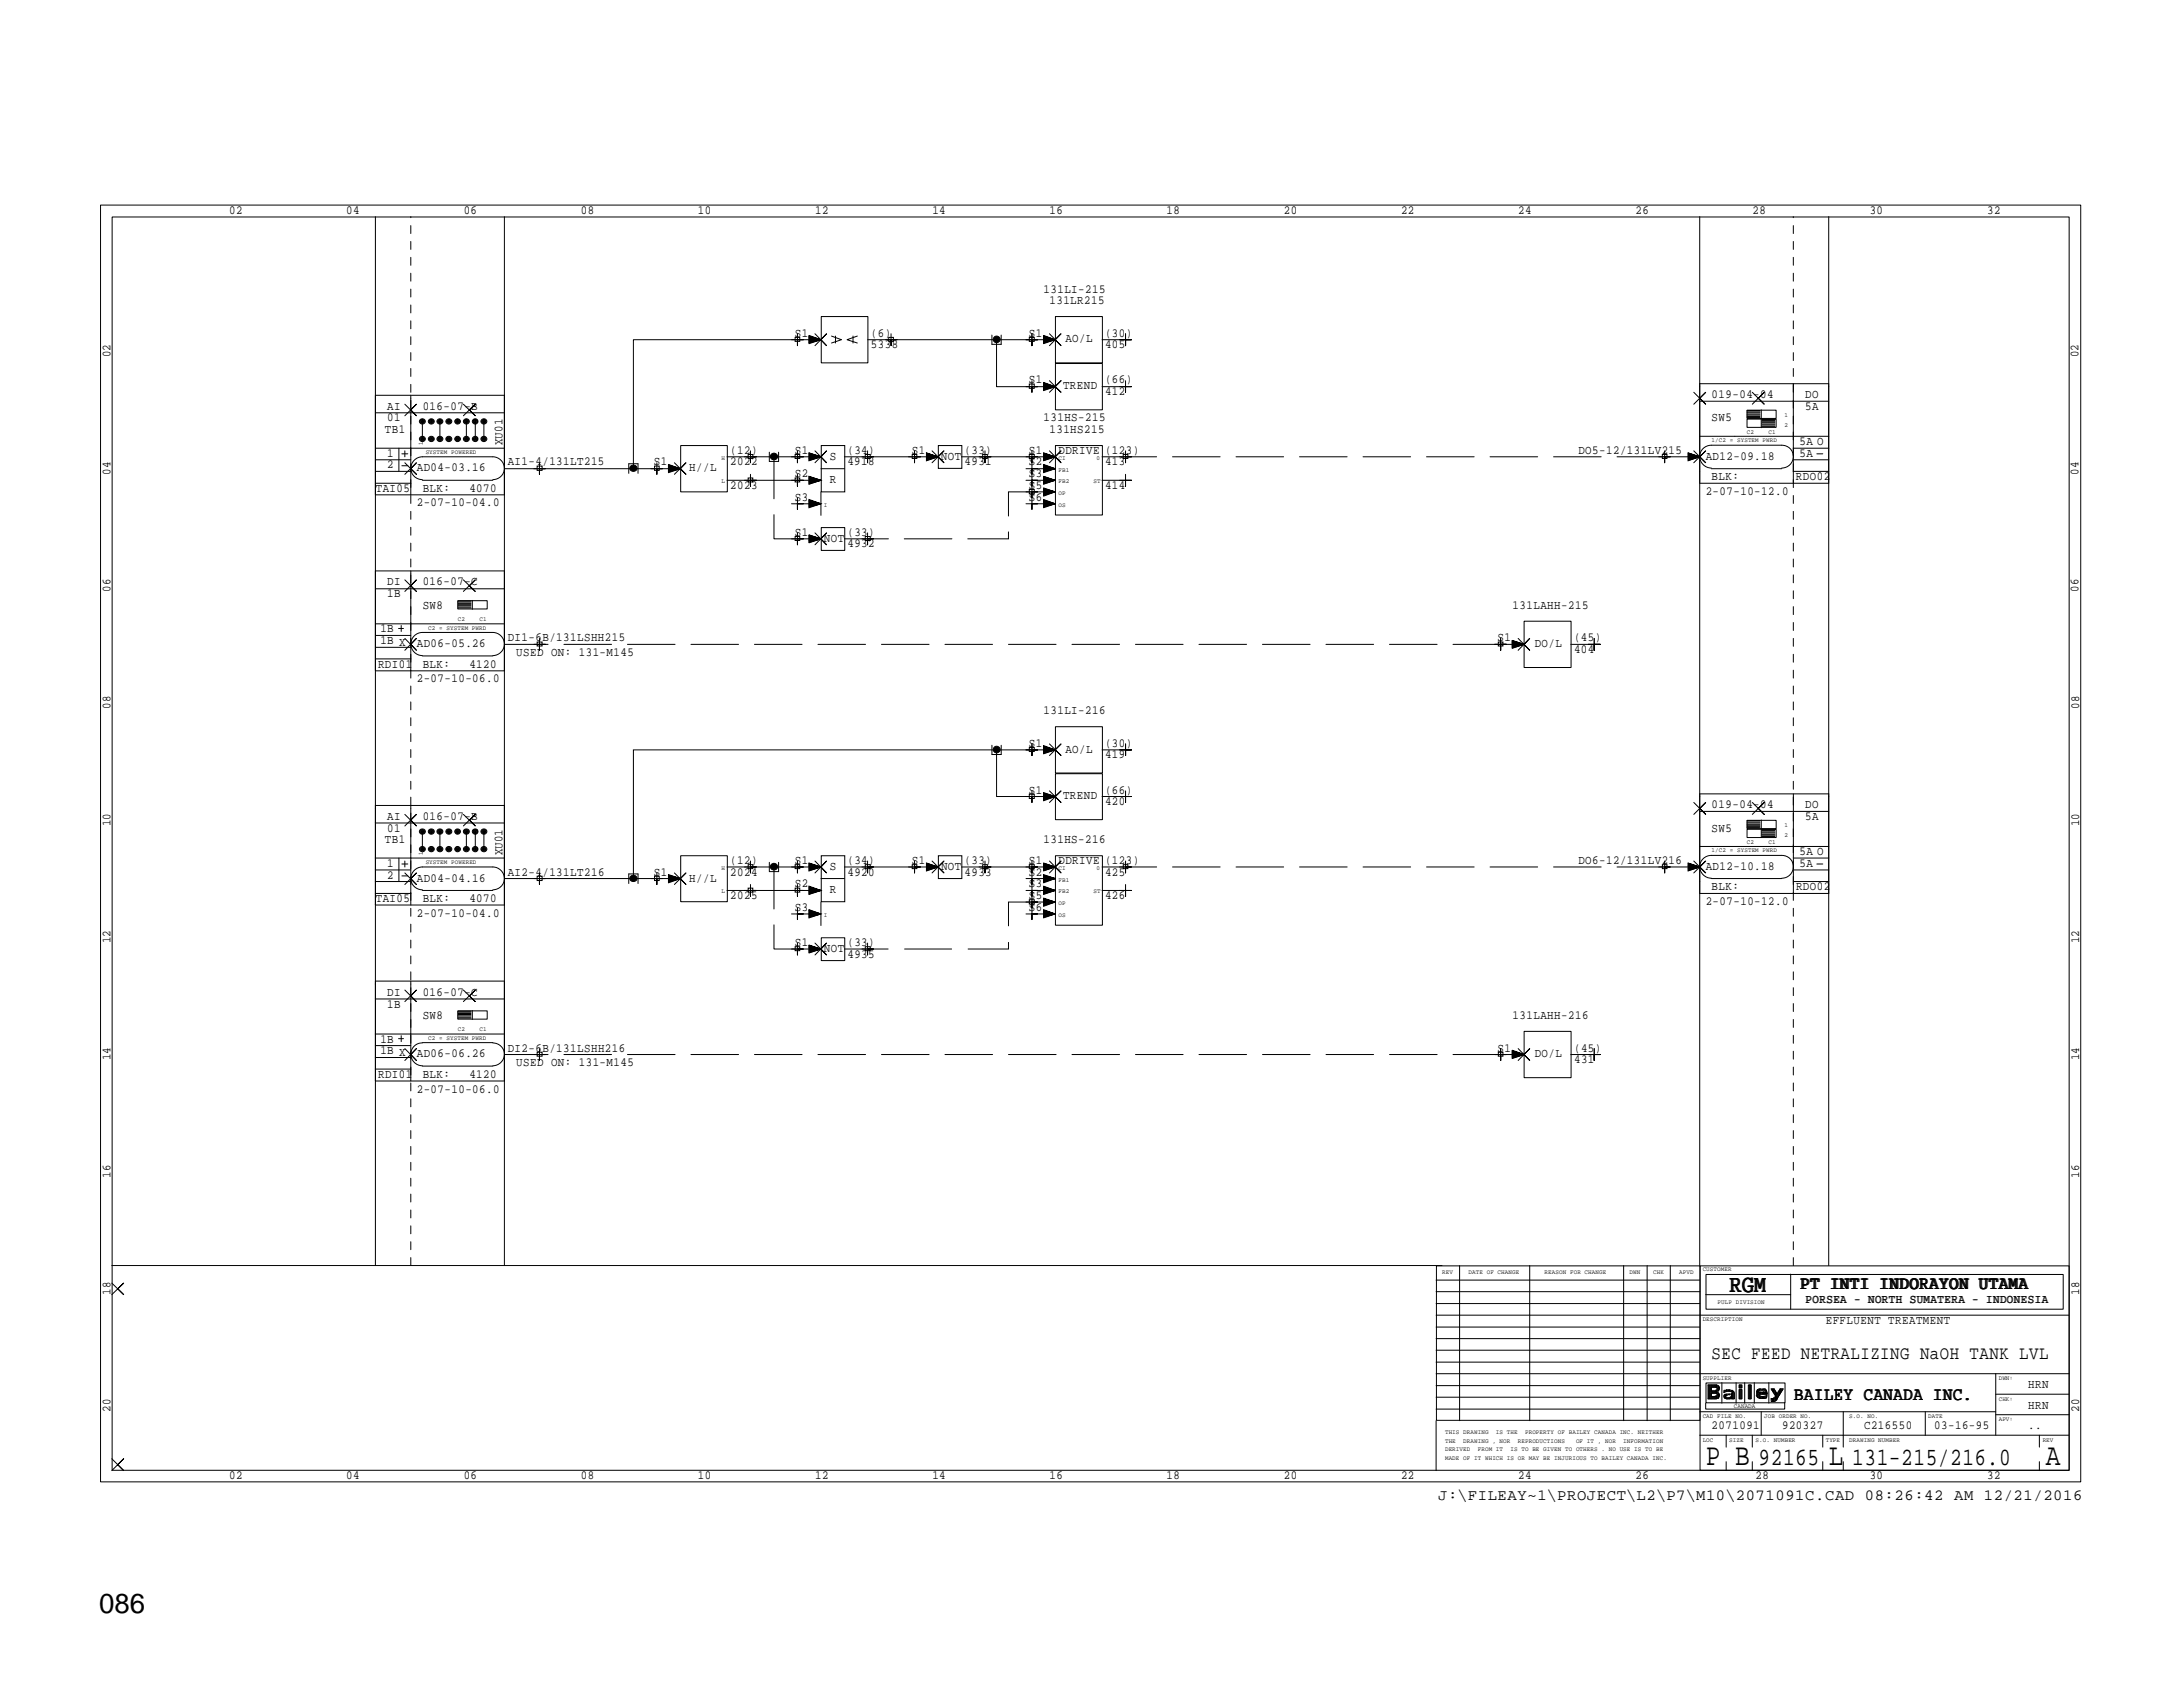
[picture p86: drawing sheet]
<svg xmlns="http://www.w3.org/2000/svg" width="279mm" height="216mm" viewBox="0 0 279 216" stroke-linecap="round" stroke-linejoin="round" font-family="sans-serif">
<defs><g id="words">
<g font-size="4">
<text x="218.3" y="187.4">P B</text>
<text x="234.1" y="187.4">L</text>
<text x="261.8" y="187.4">A</text>
</g>
<text font-size="3.5" x="12.7" y="206.4">086</text>
<g font-size="3.2">
<text x="221.3" y="165.3">RGM</text>
<text x="225.1" y="187.4">92165</text>
<text x="237.1" y="187.5">131-215/216.0</text>
</g>
<g font-size="2.4">
<text x="230.5" y="164.9">PT INTI INDORAYON UTAMA</text>
<text x="219.1" y="173.9">SEC FEED NETRALIZING NaOH TANK LVL</text>
<text x="229.7" y="179.2">BAILEY CANADA INC.</text>
</g>
<text font-size="2" x="184.1" y="192">J:\FILEAY~1\PROJECT\L2\P7\M10\2071091C.CAD 08:26:42 AM 12/21/2016</text>
<g font-size="1.6">
<text x="29.3" y="27.3">02</text>
<text x="44.3" y="27.3">04</text>
<text x="59.3" y="27.3">06</text>
<text x="74.3" y="27.3">08</text>
<text x="89.3" y="27.3">10</text>
<text x="104.3" y="27.3">12</text>
<text x="119.3" y="27.3">14</text>
<text x="134.3" y="27.3">16</text>
<text x="149.3" y="27.3">18</text>
<text x="164.3" y="27.3">20</text>
<text x="179.3" y="27.3">22</text>
<text x="194.3" y="27.3">24</text>
<text x="209.3" y="27.3">26</text>
<text x="224.3" y="27.3">28</text>
<text x="239.3" y="27.3">30</text>
<text x="254.3" y="27.3">32</text>
<text x="133.6" y="37.5">131LI-215</text>
<text x="134.3" y="38.9">131LR215</text>
<text x="14.1" y="45.7" transform="rotate(-90 14.1 45.7)">02</text>
<text x="101.7" y="43.1">S1</text>
<text x="111.5" y="44.6">5338</text>
<text x="111.5" y="43.1">(6)</text>
<text x="131.7" y="43.1">S1</text>
<text x="136.4" y="43.8">AO/L</text>
<text x="141.4" y="44.6">405</text>
<text x="141.4" y="43.1">(30)</text>
<text x="266" y="45.7" transform="rotate(-90 266 45.7)">02</text>
<text x="49.6" y="52.4">AI</text>
<text x="49.6" y="53.9">01</text>
<text x="54.1" y="52.5">016-07-B</text>
<text x="131.7" y="49.1">S1</text>
<text x="133.6" y="53.9">131HS-215</text>
<text x="136.1" y="49.8">TREND</text>
<text x="141.4" y="50.6">412</text>
<text x="141.4" y="49.1">(66)</text>
<text x="219.1" y="51">019-04-04</text>
<text x="219.1" y="53.9">SW5</text>
<text x="231.1" y="52.5">5A</text>
<text x="231.1" y="51">DO</text>
<text x="49.3" y="55.5">TB1</text>
<text x="49.6" y="59.9">2</text>
<text x="49.6" y="58.5">1</text>
<text x="64.3" y="57" transform="rotate(-90 64.3 57)">XU01</text>
<text x="65" y="59.6">AI1-4/131LT215</text>
<text x="83.7" y="59.6">S1</text>
<text x="93.5" y="59.6">2022</text>
<text x="93.5" y="58.1">(12)</text>
<text x="101.7" y="58.1">S1</text>
<text x="106.2" y="58.8">S</text>
<text x="108.5" y="59.6">4918</text>
<text x="108.5" y="58.1">(34)</text>
<text x="116.7" y="58.1">S1</text>
<text x="120.4" y="58.8">NOT</text>
<text x="123.4" y="59.6">4931</text>
<text x="123.4" y="58.1">(33)</text>
<text x="131.7" y="59.6">S2</text>
<text x="131.7" y="58.1">S1</text>
<text x="134.3" y="55.5">131HS215</text>
<text x="135.5" y="58.1">DDRIVE (123)</text>
<text x="141.4" y="59.6">413</text>
<text x="202" y="58.1">DO5-12/131LV215</text>
<text x="218.3" y="58.8">AD12-09.18</text>
<text x="230.3" y="56.9">5A O</text>
<text x="230.3" y="58.5">5A</text>
<text x="14.1" y="60.7" transform="rotate(-90 14.1 60.7)">04</text>
<text x="48.1" y="62.9">TAI05</text>
<text x="53.3" y="60.3">AD04-03.16</text>
<text x="53.3" y="64.8">2-07-10-04.0</text>
<text x="54.1" y="62.9">BLK:</text>
<text x="60.1" y="62.9">4070</text>
<text x="88.2" y="60.3">H//L</text>
<text x="93.5" y="62.6">2023</text>
<text x="101.7" y="64.1">S3</text>
<text x="101.7" y="61.1">S2</text>
<text x="106.2" y="61.8">R</text>
<text x="131.7" y="64.1">S6</text>
<text x="131.7" y="62.6">S5</text>
<text x="131.7" y="61.1">S3</text>
<text x="141.4" y="62.6">414</text>
<text x="218.3" y="63.3">2-07-10-12.0</text>
<text x="219.1" y="61.5">BLK:</text>
<text x="229.9" y="61.5">RDO02</text>
<text x="266" y="60.7" transform="rotate(-90 266 60.7)">04</text>
<text x="101.7" y="68.6">S1</text>
<text x="105.5" y="69.3">NOT</text>
<text x="108.5" y="70.1">4932</text>
<text x="108.5" y="68.6">(33)</text>
<text x="14.1" y="75.7" transform="rotate(-90 14.1 75.7)">06</text>
<text x="49.6" y="76.5">1B</text>
<text x="49.6" y="74.9">DI</text>
<text x="54.1" y="74.9">016-07-C</text>
<text x="54.1" y="77.9">SW8</text>
<text x="193.6" y="77.9">131LAHH-215</text>
<text x="266" y="75.7" transform="rotate(-90 266 75.7)">06</text>
<text x="48.7" y="82.5">1B X</text>
<text x="48.7" y="80.9">1B</text>
<text x="53.3" y="82.8">AD06-05.26</text>
<text x="65" y="82.1">DI1-6B/131LSHH215</text>
<text x="66.1" y="83.9">USED ON: 131-M145</text>
<text x="191.7" y="82.1">S1</text>
<text x="196.4" y="82.8">DO/L</text>
<text x="201.5" y="83.6">404</text>
<text x="201.5" y="82.1">(45)</text>
<text x="48.4" y="85.4">RDI01</text>
<text x="53.3" y="87.3">2-07-10-06.0</text>
<text x="54.1" y="85.4">BLK:</text>
<text x="60.1" y="85.4">4120</text>
<text x="14.1" y="90.7" transform="rotate(-90 14.1 90.7)">08</text>
<text x="131.7" y="95.6">S1</text>
<text x="133.6" y="91.4">131LI-216</text>
<text x="141.4" y="95.6">(30)</text>
<text x="266.1" y="90.7" transform="rotate(-90 266.1 90.7)">08</text>
<text x="131.7" y="101.6">S1</text>
<text x="136.4" y="96.3">AO/L</text>
<text x="141.4" y="101.6">(66)</text>
<text x="141.4" y="97.1">419</text>
<text x="14.1" y="105.7" transform="rotate(-90 14.1 105.7)">10</text>
<text x="49.3" y="107.9">TB1</text>
<text x="49.6" y="104.9">AI</text>
<text x="49.6" y="106.4">01</text>
<text x="54.1" y="104.9">016-07-B</text>
<text x="133.6" y="107.9">131HS-216</text>
<text x="136.1" y="102.3">TREND</text>
<text x="141.4" y="103.1">420</text>
<text x="219.1" y="103.5">019-04-04</text>
<text x="219.1" y="106.4">SW5</text>
<text x="231.1" y="104.9">5A</text>
<text x="231.1" y="103.5">DO</text>
<text x="266.1" y="105.7" transform="rotate(-90 266.1 105.7)">10</text>
<text x="49.6" y="112.4">2</text>
<text x="49.6" y="111">1</text>
<text x="53.3" y="112.8">AD04-04.16</text>
<text x="64.3" y="109.5" transform="rotate(-90 64.3 109.5)">XU01</text>
<text x="65" y="112.1">AI2-4/131LT216</text>
<text x="83.7" y="112.1">S1</text>
<text x="88.2" y="112.8">H//L</text>
<text x="93.5" y="112.1">2024</text>
<text x="93.5" y="110.6">(12)</text>
<text x="101.7" y="113.6">S2</text>
<text x="101.7" y="110.6">S1</text>
<text x="106.2" y="111.3">S</text>
<text x="108.5" y="112.1">4920</text>
<text x="108.5" y="110.6">(34)</text>
<text x="116.7" y="110.6">S1</text>
<text x="120.4" y="111.3">NOT</text>
<text x="123.4" y="112.1">4933</text>
<text x="123.4" y="110.6">(33)</text>
<text x="131.7" y="113.6">S3</text>
<text x="131.7" y="112.1">S2</text>
<text x="131.7" y="110.6">S1</text>
<text x="135.5" y="110.6">DDRIVE (123)</text>
<text x="141.4" y="112.1">425</text>
<text x="202" y="110.6">DO6-12/131LV216</text>
<text x="218.3" y="111.3">AD12-10.18</text>
<text x="219.1" y="114">BLK:</text>
<text x="229.9" y="114">RDO02</text>
<text x="230.3" y="109.4">5A O</text>
<text x="230.3" y="111">5A</text>
<text x="48.1" y="115.4">TAI05</text>
<text x="53.3" y="117.3">2-07-10-04.0</text>
<text x="54.1" y="115.4">BLK:</text>
<text x="60.1" y="115.4">4070</text>
<text x="93.5" y="115.1">2025</text>
<text x="101.7" y="116.6">S3</text>
<text x="106.2" y="114.3">R</text>
<text x="131.7" y="116.6">S6</text>
<text x="131.7" y="115.1">S5</text>
<text x="141.4" y="115.1">426</text>
<text x="218.3" y="115.8">2-07-10-12.0</text>
<text x="14.1" y="120.7" transform="rotate(-90 14.1 120.7)">12</text>
<text x="101.7" y="121.1">S1</text>
<text x="105.5" y="121.8">NOT</text>
<text x="108.5" y="122.6">4935</text>
<text x="108.5" y="121.1">(33)</text>
<text x="266.1" y="120.7" transform="rotate(-90 266.1 120.7)">12</text>
<text x="49.6" y="128.9">1B</text>
<text x="49.6" y="127.4">DI</text>
<text x="54.1" y="127.4">016-07-C</text>
<text x="54.1" y="130.4">SW8</text>
<text x="193.6" y="130.4">131LAHH-216</text>
<text x="14.1" y="135.7" transform="rotate(-90 14.1 135.7)">14</text>
<text x="48.4" y="137.9">RDI01</text>
<text x="48.7" y="134.9">1B X</text>
<text x="48.7" y="133.4">1B</text>
<text x="53.3" y="135.3">AD06-06.26</text>
<text x="54.1" y="137.9">BLK:</text>
<text x="60.1" y="137.9">4120</text>
<text x="65" y="134.6">DI2-6B/131LSHH216</text>
<text x="66.1" y="136.4">USED ON: 131-M145</text>
<text x="191.7" y="134.6">S1</text>
<text x="196.4" y="135.3">DO/L</text>
<text x="201.5" y="136.1">431</text>
<text x="201.5" y="134.6">(45)</text>
<text x="266.1" y="135.7" transform="rotate(-90 266.1 135.7)">14</text>
<text x="53.3" y="139.8">2-07-10-06.0</text>
<text x="14.1" y="150.7" transform="rotate(-90 14.1 150.7)">16</text>
<text x="266.1" y="150.7" transform="rotate(-90 266.1 150.7)">16</text>
<text x="14.1" y="165.7" transform="rotate(-90 14.1 165.7)">18</text>
<text x="231.1" y="166.8">PORSEA - NORTH SUMATERA - INDONESIA</text>
<text x="266.1" y="165.7" transform="rotate(-90 266.1 165.7)">18</text>
<text x="233.7" y="169.4">EFFLUENT TREATMENT</text>
<text x="259.6" y="177.7">HRN</text>
<text x="14.1" y="180.7" transform="rotate(-90 14.1 180.7)">20</text>
<text x="219.1" y="182.9">2071091</text>
<text x="228.1" y="182.9">920327</text>
<text x="238.6" y="182.9">C216550</text>
<text x="247.6" y="182.9">03-16-95</text>
<text x="259.6" y="180.3">HRN</text>
<text x="259.6" y="182.9">..</text>
<text x="266.1" y="180.7" transform="rotate(-90 266.1 180.7)">20</text>
<text x="29.3" y="189.3">02</text>
<text x="44.3" y="189.3">04</text>
<text x="59.3" y="189.3">06</text>
<text x="74.3" y="189.3">08</text>
<text x="89.3" y="189.3">10</text>
<text x="104.3" y="189.3">12</text>
<text x="119.3" y="189.3">14</text>
<text x="134.3" y="189.3">16</text>
<text x="149.3" y="189.3">18</text>
<text x="164.3" y="189.3">20</text>
<text x="179.3" y="189.3">22</text>
<text x="194.3" y="189.3">24</text>
<text x="209.3" y="189.3">26</text>
<text x="224.7" y="189.3">28</text>
<text x="239.3" y="189.3">30</text>
<text x="254.3" y="189.3">32</text>
</g>
<g font-size=".8">
<text x="228.4" y="53.4">1</text>
<text x="54.1" y="57" transform="rotate(-90 54.1 57)">1</text>
<text x="54.5" y="58.1">SYSTEM POWERED</text>
<text x="92.3" y="58.8">H</text>
<text x="135.5" y="58.8">CI</text>
<text x="140.3" y="58.8">0</text>
<text x="219.1" y="56.6">1/C2 = SYSTEM PWRD</text>
<text x="223.6" y="55.5">C2</text>
<text x="226.4" y="55.5">C1</text>
<text x="228.4" y="54.6">2</text>
<text x="92.3" y="61.8">L</text>
<text x="105.5" y="64.9">I</text>
<text x="135.5" y="61.8">FB2</text>
<text x="135.5" y="60.4">FB1</text>
<text x="135.5" y="64.9">OS</text>
<text x="135.5" y="63.4">OP</text>
<text x="140" y="61.8">ST</text>
<text x="54.8" y="80.6">C2 = SYSTEM PWRD</text>
<text x="58.6" y="79.5">C2</text>
<text x="61.4" y="79.5">C1</text>
<text x="223.6" y="108">C2</text>
<text x="226.4" y="108">C1</text>
<text x="228.4" y="107.1">2</text>
<text x="228.4" y="105.9">1</text>
<text x="54.1" y="109.5" transform="rotate(-90 54.1 109.5)">1</text>
<text x="54.5" y="110.6">SYSTEM POWERED</text>
<text x="92.3" y="111.3">H</text>
<text x="135.5" y="111.3">CI</text>
<text x="135.5" y="112.9">FB1</text>
<text x="140.3" y="111.3">0</text>
<text x="219.1" y="109.1">1/C2 = SYSTEM PWRD</text>
<text x="92.3" y="114.3">L</text>
<text x="105.5" y="117.3">I</text>
<text x="135.5" y="114.3">FB2</text>
<text x="135.5" y="117.3">OS</text>
<text x="135.5" y="115.9">OP</text>
<text x="140" y="114.3">ST</text>
<text x="58.6" y="132">C2</text>
<text x="61.4" y="132">C1</text>
<text x="54.8" y="133.1">C2 = SYSTEM PWRD</text>
<text x="184.6" y="163.1">REV</text>
<text x="188" y="163.1">DATE OF CHANGE</text>
<text x="197.7" y="163.1">REASON FOR CHANGE</text>
<text x="208.6" y="163.1">DWN</text>
<text x="211.6" y="163.1">CHK</text>
<text x="214.9" y="163.1">APVD</text>
<text x="217.9" y="162.7">CUSTOMER</text>
<text x="219.8" y="166.8">PULP DIVISION</text>
<text x="217.9" y="169.1">DESCRIPTION</text>
<text x="217.9" y="176.6">SUPPLIER</text>
<text x="255.8" y="179.2">CHK:</text>
<text x="255.8" y="176.6">DWN:</text>
<text x="184.9" y="185.8">DERIVED</text>
<text x="184.9" y="184.6">THE</text>
<text x="184.9" y="183.5">THIS DRAWING</text>
<text x="187.3" y="184.6">DRAWING , NOR</text>
<text x="189.1" y="185.8">FROM IT</text>
<text x="191.5" y="183.5">IS THE</text>
<text x="193.3" y="185.8">IS TO BE GIVEN TO OTHERS . NO USE IS TO BE</text>
<text x="194.3" y="184.6">REPRODUCTIONS</text>
<text x="195.2" y="183.5">PROPERTY OF BAILEY CANADA INC. NEITHER</text>
<text x="201.7" y="184.6">OF IT , NOR</text>
<text x="207.8" y="184.6">INFORMATION</text>
<text x="217.9" y="184.5">LOC</text>
<text x="217.9" y="181.5">CAD FILE NO.</text>
<text x="221.3" y="184.5">SIZE</text>
<text x="221.9" y="180.2">CANADA</text>
<text x="224.7" y="184.5">S.O. NUMBER</text>
<text x="225.8" y="181.5">JOB ORDER NO.</text>
<text x="233.7" y="184.5">TYPE</text>
<text x="236.7" y="184.5">DRAWING NUMBER</text>
<text x="236.7" y="181.5">S.O. NO.</text>
<text x="246.8" y="181.5">DATE</text>
<text x="255.8" y="181.9">APV:</text>
<text x="261.4" y="184.5">REV</text>
<text x="184.9" y="186.9">MADE OF IT WHICH IS OR MAY BE INJURIOUS TO BAILEY CANADA INC.</text>
</g>
</g></defs>
<g fill="none" stroke="#000" stroke-width=".13">
<path d="M12.9 26.2h253.4v163.4h-253.4zM14.4 27.8h250.4v160.4h-250.4zM48 27.7v134.3M64.6 27.7v134.3M217.5 27.7v134.3M234.1 27.7v134.3M48 52.8h16.6M48 57.4h16.6M48 58.8h4.6M48 50.6h16.6M51.1 57.4v2.9M51.4 58.1h.8"/>
<path d="M51.4 59.6h.8M51.8 59.2l1.5 1.5-.7-.7 .7-.8-1.5 1.5M51.8 51.7l1.5 1.5-.7-.8 .7-.7-1.5 1.5M51.8 57.7v.8M52.6 50.6v12.7M53.9 56.1h.3v.2h-.3zM53.9 53.8h.3v.2h-.3zM54 56.1l.1-.1 .1 .2-.1 .1h-.1zM54 53.8h.2v.1l-.1 .2-.1-.1zM54 56.2h.1zM54 53.9h.1zM54.1 54v2.2"/>
<path d="M55 56.1l.2-.1 .2 .2-.2 .1-.3-.1zM55 53.8h.4v.2h-.4l-.1-.1zM55.1 56.1h.2v.2h-.2zM55.1 53.8h.2v.2h-.2zM55.1 56.2h.2zM55.1 53.9h.2zM56.1 56.1l.2-.1 .3 .2-.3 .1h-.2zM56.1 53.8h.4l.1 .1-.3 .2-.2-.1zM56.2 56.1l.1-.1 .2 .2-.2 .1h-.1zM56.2 53.8h.2l.1 .1-.2 .2-.1-.1zM56.3 56.2h.1zM56.3 53.9h.1l-.1 .1z"/>
<path d="M56.3 54v2.2M57.3 56.1h.3v.2h-.3zM57.3 53.8h.3v.2h-.3zM57.3 56.1h.2v.2h-.2zM57.3 53.8h.2v.2h-.2zM57.4 56.2h.1zM57.4 53.9h.1zM58.4 56.1l.1-.1 .3 .2-.3 .1-.2-.1zM58.4 53.8h.3l.1 .1-.3 .2-.1-.1-.1-.1zM58.5 56.1v-.1l.2 .2-.2 .1zM58.5 53.8h.2v.1l-.2 .2v-.1zM58.5 56.2h.1z"/>
<path d="M58.5 53.9h.1l-.1 .1zM59.3 51.7l1.5 1.5-.7-.8 .7-.7-1.5 1.5M59.5 56.1h.3v.2h-.3zM59.5 53.8h.3v.2h-.3zM59.6 56.1l.1-.1 .2 .2-.1 .1h-.2zM59.6 53.8h.2l.1 .1-.2 .2-.2-.2zM59.6 56.2h.2zM59.6 53.9h.2zM59.7 54v2.2M60.7 56.1l.1-.1 .2 .2-.2 .1-.2-.1zM60.7 53.8h.3v.2h-.3l-.1-.1zM60.7 56.1h.2v.2h-.2z"/>
<path d="M60.7 53.8h.2v.2h-.2zM60.7 56.2h.2zM60.8 53.9l.1 .1zM60.8 54v2.2M61.8 56.1h.3v.2h-.3zM61.8 53.8h.3v.2h-.3zM61.8 56.1l.1-.1 .2 .2-.2 .1h-.1zM61.8 53.8h.2l.1 .1-.2 .2-.1-.1zM61.8 56.2h.2zM61.9 53.9h.1zM61.9 54v2.2M68.7 59.6h.7v.6h-.7z"/>
<path d="M69 59.2v1.5v-.7h.8h-1.5M83.8 59.6h.6v.6h-.6zM84.1 59.2v1.5v-.7h.7h-1.5M85.6 59.9l1.5 .1h-22.5M85.6 59.7l1.5 .3-1.5-.2M85.6 59.6l1.5 .4-1.5-.4M85.6 59.5l1.5 .5-1.5 .5v-1.1l1.5 .6M86.3 59.2l1.5 1.5-.7-.7 .7-.8-1.5 1.5M87.1 57h6v5.9h-6zM93 58.5h3.1M95.8 58.2h.5v.5h-.5zM96.1 57.7v1.5v-.7h.7h-1.5"/>
<path d="M98.5 57.9v1.2h1.2v-1.2M101.8 58.2h.6v.5h-.6zM101.8 43.2h.6v.5h-.6zM102.1 57.7v1.5v-.7h.7h-1.5M102.1 42.7v1.5v-.7h.7h-1.5M103.5 58.8l1.6-.3-1.6 .4M103.5 58.7l1.6-.2-1.6 .3M103.5 58.5h1.6l-1.6 .1M103.5 58.4l1.6 .1h-3M103.5 58.2l1.6 .3-1.6-.2M103.5 58.1l1.6 .4-1.6-.3M103.5 58l1.6 .5-1.6 .5v-1l1.6 .5"/>
<path d="M103.5 43.4l1.6 .1h-24v16.5M103.5 43.9l1.6-.4-1.6 .4M103.5 43.7l1.6-.2-1.6 .3M103.5 43.6l1.6-.1-1.6 .1M103.5 43.2l1.6 .3-1.6-.2M103.5 43.1l1.6 .4-1.6-.3M103.5 43l1.6 .5-1.6 .5v-1.1l1.6 .6M104.3 57.7l1.5 1.5-.7-.7 .7-.8-1.5 1.5M104.3 42.7l1.5 1.5-.7-.7 .7-.8-1.5 1.5M105.1 60h3M105.1 57h3v5.9h-3zM105.1 40.5h6v5.9h-6z"/>
<path d="M106.4 43l1.3 .5-1.3 .4M106.9 43v.9M108.1 58.5h2.9M109.2 43v.9M109.7 43l-1.3 .5 1.3 .4M110.7 58.2h.7v.5h-.7zM111 57.7v1.5v-.7h.8h-1.5M113.7 43.2h.6v.5h-.6zM114 42.7v1.5v-.7h.8h-1.5M116.8 58.2h.5v.5h-.5zM117 57.7v1.5v-.7h.8h-1.5M118.6 58.8l1.5-.3-1.5 .4"/>
<path d="M118.6 58.7l1.5-.2-1.5 .3M118.6 58.5h1.5l-1.5 .1M118.6 58.4l1.5 .1h-3.1M118.6 58.2l1.5 .3-1.5-.2M118.6 58.1l1.5 .4-1.5-.3M118.6 58l1.5 .5-1.5 .5v-1l1.5 .5M119.3 57.7l1.5 1.5-.7-.7 .7-.8-1.5 1.5M120.1 57h3v2.9h-3zM123.1 58.5h3M125.8 58.2h.6v.5h-.6zM126.1 57.7v1.5v-.7h.7h-1.5M127 42.9v1.2h1.1v-1.2"/>
<path d="M127.5 43.5v6h7.5l-1.4-.1M131.7 49.1h.7v.6h-.7zM131.7 43.2h.7v.5h-.7zM131.7 58.2h.7v.5h-.7zM132.1 48.7v1.5v-.7h.7h-1.5M132.1 42.7v1.5v-.7h.7h-1.5M132.1 57.7v1.5v-.7h.7h-1.5M132.1 59.2v1.5v-.7h.7h-1.5M133.6 49.8l1.4-.3-1.4 .4M133.6 49.7l1.4-.2-1.4 .3M133.6 49.5h1.4l-1.4 .1M133.6 49.2l1.4 .3-1.4-.2"/>
<path d="M133.6 49.1l1.4 .4-1.4-.4M133.6 49l1.4 .5-1.4 .5v-1.1l1.4 .6M133.6 43.9l1.4-.4-1.4 .4M133.6 43.7l1.4-.2-1.4 .3M133.6 43.6l1.4-.1-1.4 .1M133.6 43.4l1.4 .1h-24M133.6 43.2l1.4 .3-1.4-.2M133.6 43.1l1.4 .4-1.4-.3M133.6 43l1.4 .5-1.4 .5v-1.1l1.4 .6M133.6 59.9l1.4 .1h-2.9M133.6 59.7l1.4 .3-1.4-.2M133.6 59.6l1.4 .4-1.4-.4"/>
<path d="M133.6 59.5l1.4 .5-1.4 .5v-1.1l1.4 .6M133.6 58.8l1.4-.3-1.4 .4M133.6 58.7l1.4-.2-1.4 .3M133.6 58.5h1.4l-1.4 .1M133.6 58.4l1.4 .1h-2.9M133.6 58.2l1.4 .3-1.4-.2M133.6 58.1l1.4 .4-1.4-.3M133.6 58l1.4 .5-1.4 .5v-1l1.4 .5M134.3 48.7l1.5 1.5-.8-.7 .8-.8-1.5 1.5M134.3 42.7l1.5 1.5-.8-.7 .8-.8-1.5 1.5M134.3 57.7l1.5 1.5-.8-.7 .8-.8-1.5 1.5M135.1 46.5h6v5.9h-6z"/>
<path d="M135.1 40.5h6v5.9h-6zM135.1 57h6v8.9h-6zM141.1 49.5h3M141.1 43.5h3M141.1 58.5h3M143.8 58.2h.6v.5h-.6zM144.1 48.7v1.5v-.7h.7h-1.5M144.1 42.7v1.5v-.7h.7h-1.5M144.1 57.7v1.5v-.7h.7h-1.5M212.8 58.2h.6v.5h-.6zM213.1 57.7v1.5v-.7h.7h-1.5M216.1 58.8l1.4-.3-1.4 .4"/>
<path d="M216.1 58.7l1.4-.2-1.4 .3M216.1 58.5h1.4l-1.4 .1M216.1 58.4l1.4 .1h-1.4M216.1 58.2l1.4 .3-1.4-.2M216.1 58.1l1.4 .4-1.4-.3M216.1 58l1.4 .5-1.4 .5v-1l1.4 .5h-4.4M216.8 57.7l1.5 1.5-.8-.7 .8-.8-1.5 1.5M216.8 50.2l1.5 1.5-.8-.7 .8-.8-1.5 1.5M217.5 55.8h16.6M217.5 51.3h16.6M217.5 49.1h16.6M219 59.9a1.46 1.46 0 0 1-1.5-1.5 1.46 1.46 0 0 1 1.5-1.4h9a1.46 1.46 0 0 1 1.5 1.4 1.46 1.46 0 0 1-1.5 1.5"/>
<path d="M219 60h9M223.6 52.5h3.7v1.1h-3.7zM223.6 53.6h3.7v1.1h-3.7zM223.6 52.5h1.7M223.6 52.7h1.7M223.6 52.8h1.7M223.6 53h1.7M223.6 53.1h1.7M223.6 53.3h1.7M223.6 53.4h1.7M224.3 50.2l1.5 1.5-.8-.7 .8-.8-1.5 1.5M225.4 52.5v2.2"/>
<path d="M225.5 53.7h1.7M225.5 53.8h1.7M225.5 54h1.7M225.5 54.1h1.7M225.5 54.3h1.7M225.5 54.4h1.7M225.5 54.6h1.7M229.5 49.1v12.7M229.5 57.4h4.6M229.5 58.8h4.6M232.5 58.1h.8M48 61.8h4.6"/>
<path d="M48 60.3h4.6M48 63.3h16.6M48 79.8h16.6M48 75.4h16.6M48 73.1h16.6M51.8 74.2l1.5 1.5-.7-.7 .7-.8-1.5 1.5M52.6 73.1v12.8M54.1 61.4a1.46 1.46 0 0 1-1.5-1.5 1.46 1.46 0 0 1 1.5-1.4h9a1.46 1.46 0 0 1 1.5 1.4 1.46 1.46 0 0 1-1.5 1.5M54.1 61.5h9M58.6 76.9h3.8v1h-3.8zM58.6 76.9h1.7M58.6 77h1.7"/>
<path d="M58.6 77.2h1.7M58.6 77.3h1.7M58.6 77.5h1.7M58.6 77.7h1.7M58.6 77.8h1.7M59.3 74.2l1.5 1.5-.7-.7 .7-.8-1.5 1.5M60.5 76.8v1.2M80.5 60.6v-1.2h1.2v1.2M85.6 60.3l1.5-.3-1.5 .4M85.6 60.2l1.5-.2-1.5 .3M85.6 60h1.5l-1.5 .1M93 61.5h3.1"/>
<path d="M95.8 61.2h.5v.5h-.5zM96.1 60.7v1.5v-.7h.7h-1.5M101.8 61.2h.6v.5h-.6zM101.8 68.7h.6v.5h-.6zM102.1 60.7v1.5v-.7h.7h-1.5M102.1 63.7v1.5v-.7h.7h-1.5M102.1 68.2v1.5v-.7h.7h-1.5M103.5 64.9l1.6-.4-1.6 .4M103.5 64.7l1.6-.2-1.6 .3M103.5 64.6l1.6-.1-1.6 .1M103.5 64.4l1.6 .1h-3M103.5 64.2l1.6 .3-1.6-.2"/>
<path d="M103.5 64.1l1.6 .4-1.6-.3M103.5 64l1.6 .5-1.6 .5v-1.1l1.6 .6M103.5 61.8l1.6-.3-1.6 .4M103.5 61.7l1.6-.2-1.6 .3M103.5 61.6l1.6-.1-1.6 .1M103.5 61.4l1.6 .1h-3M103.5 61.3l1.6 .2-1.6-.2M103.5 61.1l1.6 .4-1.6-.3M103.5 61l1.6 .5-1.6 .5v-1l1.6 .5M103.5 69.3l1.6-.3-1.6 .4M103.5 69.2l1.6-.2-1.6 .3M103.5 69h1.6l-1.6 .1"/>
<path d="M103.5 68.9l1.6 .1h-3M103.5 68.7l1.6 .3-1.6-.2M103.5 68.6l1.6 .4-1.6-.3M103.5 68.5l1.6 .5-1.6 .5v-1l1.6 .5M104.3 68.2l1.5 1.5-.7-.7 .7-.8-1.5 1.5M105.1 62.9v3.1M105.1 67.5h3v2.9h-3zM108.1 69h2.9M110.7 68.7h.7v.5h-.7zM111 68.2v1.5v-.7h.8h-1.5M131.7 62.7h.7v.5h-.7zM132.1 60.7v1.5v-.7h.7h-1.5"/>
<path d="M132.1 62.2v1.5v-.8h.7h-1.5M132.1 63.7v1.5v-.7h.7h-1.5M133.6 64.9l1.4-.4-1.4 .4M133.6 64.7l1.4-.2-1.4 .3M133.6 64.6l1.4-.1-1.4 .1M133.6 64.4l1.4 .1h-2.9M133.6 64.2l1.4 .3-1.4-.2M133.6 64.1l1.4 .4-1.4-.3M133.6 64l1.4 .5-1.4 .5v-1.1l1.4 .6M133.6 63.3l1.4-.4-1.4 .5M133.6 63.2l1.4-.3-1.4 .3M133.6 63l1.4-.1-1.4 .2"/>
<path d="M133.6 62.9h1.4h-2.9M133.6 62.7l1.4 .2-1.4-.1M133.6 62.6l1.4 .3-1.4-.2M133.6 62.5l1.4 .4-1.4 .6v-1.1l1.4 .5M133.6 61.8l1.4-.3-1.4 .4M133.6 61.7l1.4-.2-1.4 .3M133.6 61.6l1.4-.1-1.4 .1M133.6 61.4l1.4 .1h-2.9M133.6 61.3l1.4 .2-1.4-.2M133.6 61.1l1.4 .4-1.4-.3M133.6 61l1.4 .5-1.4 .5v-1l1.4 .5M133.6 60.3l1.4-.3-1.4 .4"/>
<path d="M133.6 60.2l1.4-.2-1.4 .3M133.6 60h1.4l-1.4 .1M141.1 61.5h3M144.1 60.7v1.5v-.7h.7h-1.5M195.1 79.5h6v5.9h-6zM217.5 61.8h16.6M229.5 60.3h4.6M48 85.9h16.6M48 84.3h4.6M48 81.3h4.6M48 82.8h4.6M51 80.4h.6"/>
<path d="M51.3 80.1v.7M51.8 81.7l1.5 1.5-.7-.7 .7-.8-1.5 1.5M54.1 83.9a1.48 1.48 0 0 1-1.5-1.5 1.48 1.48 0 0 1 1.5-1.5h9a1.48 1.48 0 0 1 1.5 1.5 1.48 1.48 0 0 1-1.5 1.5M54.1 83.9h9M64.6 82.5h4.4M68.7 82.2h.7v.5h-.7zM69 81.7v1.5v-.7h.8h-1.5M127 95.4v1.2h1.1v-1.2M127.5 96v5.9h7.5h-1.4M127.6 96h-46.5v16.4M131.7 95.7h.7v.5h-.7zM132.1 95.2v1.5v-.7h.7h-1.5"/>
<path d="M133.6 96.3l1.4-.3-1.4 .4M133.6 96.2l1.4-.2-1.4 .3M133.6 96.1l1.4-.1-1.4 .1M133.6 95.9l1.4 .1h-7.4M133.6 95.7l1.4 .3-1.4-.2M133.6 95.6l1.4 .4-1.4-.3M133.6 95.5l1.4 .5-1.4 .5v-1.1l1.4 .6M134.3 95.2l1.5 1.5-.8-.7 .8-.8-1.5 1.5M135.1 99h6v5.9h-6zM135.1 93h6v5.9h-6zM141.1 96h3M144.1 95.2v1.5v-.7h.7h-1.5"/>
<path d="M191.8 82.2h.6v.5h-.6zM192.1 81.7v1.5v-.7h.7h-1.5M193.5 82.8l1.6-.3-1.6 .4M193.5 82.7l1.6-.2-1.6 .3M193.5 82.5h1.6l-1.6 .1M193.5 82.4l1.6 .1h-3M193.5 82.3l1.6 .2-1.6-.2M193.5 82.1l1.6 .4-1.6-.3M193.5 82l1.6 .5-1.6 .5v-1l1.6 .5M194.3 81.7l1.5 1.5-.7-.7 .7-.8-1.5 1.5M201 82.5h3M204 81.7v1.5v-.7h.8h-1.5"/>
<path d="M48 105.3h16.6M48 114.3h4.6M48 112.8h4.6M48 109.8h16.6M48 111.3h4.6M48 103.1h16.6M48 115.8h16.6M51.1 109.8v3M51.4 110.6h.8M51.4 112.1h.8M51.8 111.7l1.5 1.5-.7-.8 .7-.7-1.5 1.5M51.8 104.2l1.5 1.5-.7-.8 .7-.7-1.5 1.5"/>
<path d="M51.8 110.2v.8M52.6 103.1v12.7M53.9 108.6h.3v.2h-.3zM53.9 106.3h.3v.2h-.3zM54 108.6l.1-.1 .1 .2-.1 .1-.1-.1zM54 106.3h.2v.1l-.1 .2-.1-.1zM54 108.7h.1zM54 106.4h.1zM54.1 113.9a1.46 1.46 0 0 1-1.5-1.5 1.46 1.46 0 0 1 1.5-1.4h9a1.46 1.46 0 0 1 1.5 1.4 1.46 1.46 0 0 1-1.5 1.5M54.1 114h9M54.1 106.5v2.2M55 108.6l.2-.1 .2 .2-.2 .1-.3-.1z"/>
<path d="M55 106.3h.4v.2h-.4l-.1-.1zM55.1 108.6h.2v.1h-.2zM55.1 106.3h.2v.2h-.2zM55.1 108.7h.2zM55.1 106.4h.2zM56.1 108.6l.2-.1 .3 .2-.3 .1h-.2zM56.1 106.3h.4l.1 .1-.3 .2-.2-.1zM56.2 108.6l.1-.1 .2 .2-.2 .1-.1-.1zM56.2 106.3h.2l.1 .1-.2 .2-.1-.1zM56.3 108.6l.1 .1zM56.3 106.4h.1l-.1 .1zM56.3 106.5v2.2"/>
<path d="M57.3 108.6h.3v.2h-.3zM57.3 106.3h.3v.2h-.3zM57.3 108.6h.2v.1h-.2zM57.3 106.3h.2v.2h-.2zM57.4 108.7h.1zM57.4 106.4h.1zM58.4 108.6l.1-.1 .3 .2-.3 .1-.2-.1zM58.4 106.3h.3l.1 .1-.3 .2-.1-.1-.1-.1zM58.5 108.6v-.1l.2 .2-.2 .1v-.1zM58.5 106.3h.2v.1l-.2 .2v-.1zM58.5 108.6l.1 .1zM58.5 106.4h.1l-.1 .1z"/>
<path d="M59.3 104.2l1.5 1.5-.7-.8 .7-.7-1.5 1.5M59.5 108.6h.3v.2h-.3zM59.5 106.3h.3v.2h-.3zM59.6 108.6l.1-.1 .2 .2-.2 .1-.2-.1zM59.6 106.3h.2l.1 .1-.2 .2-.2-.2zM59.6 108.7h.2zM59.6 106.4h.2zM59.7 106.5v2.2M60.7 108.6l.1-.1 .2 .2-.2 .1-.2-.1zM60.7 106.3h.3v.2h-.3l-.1-.1zM60.7 108.6h.2v.1h-.2zM60.7 106.3h.2v.2h-.2z"/>
<path d="M60.7 108.7h.2zM60.8 106.4h.1zM60.8 106.5v2.2M61.8 108.6h.3v.2h-.3zM61.8 106.3h.3v.2h-.3zM61.8 108.6l.1-.1 .2 .2-.2 .1-.1-.1zM61.8 106.3h.2l.1 .1-.2 .2-.1-.1zM61.8 108.7h.2zM61.9 106.4h.1zM61.9 106.5v2.2M68.7 112.1h.7v.6h-.7zM69 111.7v1.5v-.8h.8h-1.5"/>
<path d="M80.5 113.1v-1.3h1.2v1.3M83.8 112.1h.6v.6h-.6zM84.1 111.7v1.5v-.8h.7h-1.5M85.6 112.8l1.5-.4-1.5 .5M85.6 112.7l1.5-.3-1.5 .4M85.6 112.5l1.5-.1-1.5 .2M85.6 112.4h1.5h-22.5M85.6 112.2l1.5 .2-1.5-.1M85.6 112.1l1.5 .3-1.5-.3M85.6 112l1.5 .4-1.5 .6v-1.1l1.5 .5M86.3 111.7l1.5 1.5-.7-.8 .7-.7-1.5 1.5M87.1 109.5h6v5.9h-6z"/>
<path d="M93 111h3.1M93 114h3.1M95.8 110.7h.5v.5h-.5zM95.8 113.7h.5v.5h-.5zM96.1 110.2v1.5v-.7h.7h-1.5M96.1 113.2v1.5v-.7h.7h-1.5M98.5 110.4v1.1h1.2v-1.1M101.8 110.7h.6v.5h-.6zM101.8 113.7h.6v.5h-.6zM102.1 110.2v1.5v-.7h.7h-1.5M102.1 113.2v1.5v-.7h.7h-1.5M102.1 116.2v1.5v-.7h.7h-1.5"/>
<path d="M103.5 117.3l1.6-.3-1.6 .4M103.5 117.2l1.6-.2-1.6 .3M103.5 117.1l1.6-.1-1.6 .1M103.5 116.9l1.6 .1h-3M103.5 116.7l1.6 .3-1.6-.2M103.5 116.6l1.6 .4-1.6-.3M103.5 116.5l1.6 .5-1.6 .5v-1.1l1.6 .6M103.5 114.3l1.6-.3-1.6 .4M103.5 114.2l1.6-.2-1.6 .3M103.5 114h1.6l-1.6 .1M103.5 113.9l1.6 .1h-3M103.5 113.7l1.6 .3-1.6-.2"/>
<path d="M103.5 113.6l1.6 .4-1.6-.3M103.5 113.5l1.6 .5-1.6 .5v-1.1l1.6 .6M103.5 111.3l1.6-.3-1.6 .4M103.5 111.2l1.6-.2-1.6 .3M103.5 111h1.6l-1.6 .1M103.5 110.9l1.6 .1h-3M103.5 110.7l1.6 .3-1.6-.2M103.5 110.6l1.6 .4-1.6-.3M103.5 110.5l1.6 .5-1.6 .5v-1.1l1.6 .6M104.3 110.2l1.5 1.5-.7-.7 .7-.8-1.5 1.5M105.1 115.4v3M105.1 112.4h3"/>
<path d="M105.1 109.5h3v5.9h-3zM108.1 111h2.9M110.7 110.7h.7v.5h-.7zM111 110.2v1.5v-.7h.8h-1.5M116.8 110.7h.5v.5h-.5zM117.1 110.2v1.5v-.7h.7h-1.5M118.6 111.3l1.5-.3-1.5 .4M118.6 111.2l1.5-.2-1.5 .3M118.6 111h1.5l-1.5 .1M118.6 110.9l1.5 .1h-3M118.6 110.7l1.5 .3-1.5-.2M118.6 110.6l1.5 .4-1.5-.3"/>
<path d="M118.6 110.5l1.5 .5-1.5 .5v-1.1l1.5 .6M119.3 110.2l1.5 1.5-.7-.7 .7-.8-1.5 1.5M120.1 109.5h3v2.9h-3zM123.1 111h3M125.8 110.7h.6v.5h-.6zM126.1 110.2v1.5v-.7h.7h-1.5M131.7 101.6h.7v.6h-.7zM131.7 110.7h.7v.5h-.7zM131.7 115.1h.7v.6h-.7zM132.1 101.2v1.5v-.8h.7h-1.5M132.1 110.2v1.5v-.7h.7h-1.5M132.1 111.7v1.5v-.8h.7h-1.5"/>
<path d="M132.1 113.2v1.5v-.7h.7h-1.5M132.1 114.7v1.5v-.8h.7h-1.5M132.1 116.2v1.5v-.7h.7h-1.5M133.6 102.3l1.4-.4-1.4 .5M133.6 102.2l1.4-.3-1.4 .4M133.6 102l1.4-.1-1.4 .2M133.6 101.7l1.4 .2-1.4-.1M133.6 101.6l1.4 .3-1.4-.3M133.6 101.5l1.4 .4-1.4 .6v-1.1l1.4 .5M133.6 117.3l1.4-.3-1.4 .4M133.6 117.2l1.4-.2-1.4 .3M133.6 117.1l1.4-.1-1.4 .1"/>
<path d="M133.6 116.9l1.4 .1h-2.9M133.6 116.7l1.4 .3-1.4-.2M133.6 116.6l1.4 .4-1.4-.3M133.6 116.5l1.4 .5-1.4 .5v-1.1l1.4 .6M133.6 115.8l1.4-.4-1.4 .5M133.6 115.7l1.4-.3-1.4 .3M133.6 115.5l1.4-.1-1.4 .2M133.6 115.4h1.4h-2.9M133.6 115.2l1.4 .2-1.4-.1M133.6 115.1l1.4 .3-1.4-.3M133.6 115l1.4 .4-1.4 .6v-1.1l1.4 .5M133.6 114.3l1.4-.3-1.4 .4"/>
<path d="M133.6 114.2l1.4-.2-1.4 .3M133.6 114h1.4l-1.4 .1M133.6 113.9l1.4 .1h-2.9M133.6 113.7l1.4 .3-1.4-.2M133.6 113.6l1.4 .4-1.4-.3M133.6 113.5l1.4 .5-1.4 .5v-1.1l1.4 .6M133.6 112.8l1.4-.4-1.4 .5M133.6 112.7l1.4-.3-1.4 .4M133.6 112.5l1.4-.1-1.4 .2M133.6 112.4h1.4h-2.9M133.6 112.2l1.4 .2-1.4-.1M133.6 112.1l1.4 .3-1.4-.3"/>
<path d="M133.6 112l1.4 .4-1.4 .6v-1.1l1.4 .5M133.6 111.3l1.4-.3-1.4 .4M133.6 111.2l1.4-.2-1.4 .3M133.6 111h1.4l-1.4 .1M133.6 110.9l1.4 .1h-2.9M133.6 110.7l1.4 .3-1.4-.2M133.6 110.6l1.4 .4-1.4-.3M133.6 110.5l1.4 .5-1.4 .5v-1.1l1.4 .6M134.3 101.2l1.5 1.5-.8-.8 .8-.7-1.5 1.5M134.3 110.2l1.5 1.5-.8-.7 .8-.8-1.5 1.5M135.1 109.5h6v8.9h-6zM141.1 101.9h3"/>
<path d="M141.1 111h3M141.1 114h3M143.8 110.7h.6v.5h-.6zM144.1 101.2v1.5v-.8h.7h-1.5M144.1 110.2v1.5v-.7h.7h-1.5M144.1 113.2v1.5v-.7h.7h-1.5M212.8 110.7h.6v.5h-.6zM213.1 110.2v1.5v-.7h.7h-1.5M216.1 111.3l1.4-.3-1.4 .4M216.1 111.2l1.4-.2-1.4 .3M216.1 111h1.4l-1.4 .1M216.1 110.9l1.4 .1h-1.4"/>
<path d="M216.1 110.7l1.4 .3-1.4-.2M216.1 110.6l1.4 .4-1.4-.3M216.1 110.5l1.4 .5-1.4 .5v-1.1l1.4 .6h-4.4M216.8 110.2l1.5 1.5-.8-.7 .8-.8-1.5 1.5M216.8 102.7l1.5 1.5-.7-.7 .7-.8-1.5 1.5M217.6 108.3h16.5M217.6 103.8h16.5M217.6 101.6h16.5M217.6 114.3h16.5M219 112.4a1.46 1.46 0 0 1-1.5-1.5 1.46 1.46 0 0 1 1.5-1.4h9a1.46 1.46 0 0 1 1.5 1.4 1.46 1.46 0 0 1-1.5 1.5M219 112.4h9M223.6 105h3.7v1h-3.7z"/>
<path d="M223.6 106.1h3.7v1.1h-3.7zM223.6 105h1.7M223.6 105.2h1.7M223.6 105.3h1.7M223.6 105.5h1.7M223.6 105.6h1.7M223.6 105.8h1.7M223.6 105.9h1.7M224.3 102.7l1.5 1.5-.8-.7 .8-.8-1.5 1.5M225.4 104.9v2.3M225.5 106.2h1.7M225.5 106.3h1.7"/>
<path d="M225.5 106.5h1.7M225.5 106.6h1.7M225.5 106.8h1.7M225.5 106.9h1.7M225.5 107.1h1.7M229.5 101.6v12.7M229.5 112.8h4.6M229.5 109.8h4.6M229.5 111.3h4.6M232.5 110.6h.8M48 132.3h16.6M48 127.8h16.6"/>
<path d="M48 125.6h16.6M48 138.3h16.6M48 136.8h4.6M48 133.8h4.6M48 135.3h4.6M51 132.9h.6M51.3 132.5v.8M51.8 134.2l1.5 1.5-.7-.7 .7-.8-1.5 1.5M51.8 126.7l1.5 1.5-.7-.7 .7-.8-1.5 1.5M52.6 125.6v12.7M54.1 133.5a1.46 1.46 0 0 0-1.5 1.4 1.46 1.46 0 0 0 1.5 1.5M54.1 136.4h9"/>
<path d="M54.1 133.4h9M58.6 129.4h3.8v1h-3.8zM58.6 129.4h1.7M58.6 129.5h1.7M58.6 129.7h1.7M58.6 129.8h1.7M58.6 130h1.7M58.6 130.2h1.7M58.6 130.3h1.7M59.3 126.7l1.5 1.5-.7-.7 .7-.8-1.5 1.5M60.5 129.3v1.2M63.1 133.5a1.46 1.46 0 0 1 1.5 1.4 1.46 1.46 0 0 1-1.5 1.5"/>
<path d="M64.6 135h4.4M68.7 134.7h.7v.5h-.7zM69 134.2v1.5v-.7h.8h-1.5M101.8 121.2h.6v.5h-.6zM102.1 120.7v1.5v-.7h.7h-1.5M103.5 121.8l1.6-.3-1.6 .4M103.5 121.7l1.6-.2-1.6 .3M103.5 121.5h1.6l-1.6 .1M103.5 121.4l1.6 .1h-3M103.5 121.2l1.6 .3-1.6-.2M103.5 121.1l1.6 .4-1.6-.3M103.5 121l1.6 .5-1.6 .5v-1.1l1.6 .6"/>
<path d="M104.3 120.7l1.5 1.5-.7-.7 .7-.8-1.5 1.5M105.1 120h3v2.9h-3zM108.1 121.5h2.9M110.7 121.2h.7v.5h-.7zM111 120.7v1.5v-.7h.8h-1.5M191.8 134.7h.6v.5h-.6zM192.1 134.2v1.5v-.7h.7h-1.5M193.5 135.3l1.6-.3-1.6 .4M193.5 135.2l1.6-.2-1.6 .3M193.5 135h1.6l-1.6 .1M193.5 134.9l1.6 .1h-3M193.5 134.7l1.6 .3-1.6-.2"/>
<path d="M193.5 134.6l1.6 .4-1.6-.3M193.5 134.5l1.6 .5-1.6 .5v-1.1l1.6 .6M194.3 134.2l1.5 1.5-.7-.7 .7-.8-1.5 1.5M195.1 132h6v5.9h-6zM201 135h3M204 134.2v1.5v-.7h.8h-1.5M14.3 162h170.3M14.3 164.2l1.5 1.5-.7-.8 .7-.7-1.5 1.5M183.8 178.8h33.7M183.8 177.3h33.7M183.8 174.3h33.7M183.8 172.8h33.7"/>
<path d="M183.8 171.3h33.7M183.8 169.8h33.7M183.8 166.8h33.7M183.8 165.3h33.7M183.8 163.8h33.7M183.8 162h33.8v19.8h-33.8zM186.8 162v19.8M195.8 162v19.8M207.8 162v19.8M210.8 162v19.8M213.8 162v19.8M217.6 162h47.2v26.2h-47.2z"/>
<path d="M218.3 179.6v.7h10.1v-.7M218.3 165.7h10.9M218.3 177h10.2v2.5h-10.2zM218.3 163.1h45.8v4.5h-45.8zM218.7 177.2v1.8M218.8 177.2v1.8M218.9 177.2v1.8M219 177.2v1.8M219.1 177.2v.3M219.1 178v.3M219.1 178.7v.3M219.2 177.2v.3"/>
<path d="M219.2 178v.3M219.2 178.7v.3M219.3 177.2v.3M219.3 178v.3M219.3 178.7v.3M219.4 177.2v.3M219.4 178v.3M219.4 178.7v.3M219.5 177.2v.3M219.5 178v.3M219.5 178.7v.3M219.6 177.5h-.6v.5h.6v.3"/>
<path d="M219.6 178.3h-.6v.4h.6v.3M219.6 178.3l.2 .2-.1 .1h-.2M219.6 177.5l.2 .2-.1 .2h-.2M219.6 177.2v.3M219.7 178.1a.43 .43 0 0 1 .4 .5 .43 .43 0 0 1-.5 .4M219.7 177.2a.41 .41 0 0 1 .4 .5 .41 .41 0 0 1-.5 .3M219.7 177.2h-1.1v1.8h1.1v-.3M219.7 177.2v.3M219.7 178v.3M219.7 177.2v.4M219.7 177.9v.5M219.7 178.7v.3"/>
<path d="M219.8 177.3v.7M219.8 178.2v.8M219.9 177.3v.7M219.9 178.2v.8M220 177.4v.6M220 178.3v.7M220 177.5v.4M220 178.4v.4M220.4 176.9v2.7M220.7 178.9l.4 .1M220.7 178.5v.4M220.7 178.9l-.1-.2 .2-.3v.6"/>
<path d="M220.8 177.9v.2M220.8 178.4v.6M220.8 177.9v.1M220.9 177.8v.2M220.9 178.4v.2M221 177.8v.2M221 178.4v.2M221 178.9v.1M221 178.6l-.2 .1 .2 .1M221.1 177.8v.2M221.1 178.4v.2M221.1 178.9v.1"/>
<path d="M221.1 178.4v.1M221.2 177.8v.2M221.2 178.4v.1M221.2 178.9v.1M221.3 179v-.1l.1 .1M221.3 177.8v.2M221.3 178.4v.1M221.4 177.8v.2M221.4 178.4v.1M221.4 178.8v.2M221.5 177.9v.1M221.5 178.4h.1"/>
<path d="M221.5 178.8v.2M221.6 179v-.3l-.7 .2v.1M221.6 179h-.5M221.6 177.9v.2M221.6 178.4v.1M221.7 178.5l-.2 .3M221.7 177.9v.2l-.5-.1-.6 .2 .1-.3v.2M221.7 178l.1 .1 .1 .1M221.7 178.3v.7M221.7 178.1l-.1 .2M221.7 177.9v1.1M221.8 178v1"/>
<path d="M221.9 178v1M222 178.2v.8h-.4M222.2 176.9v2.7M222.6 177.2h.4v.4h-.4zM222.6 177.8h.4v1.2h-.4zM222.6 177.2v.4M222.6 177.8v1.2M222.7 177.2v.4M222.7 177.8v1.2M222.8 177.2v.4M222.8 177.8v1.2M222.9 177.2v.4"/>
<path d="M222.9 177.8v1.2M223.3 176.9v2.7M223.8 177.2h.3v1.8h-.3zM223.9 177.2v1.8M224 177.2v1.8M224.1 177.2v1.8M224.5 176.9v2.7M224.9 177.9v.8M225 177.8h.3v.1M225 177.8l-.2 .3v.5M225 177.8v1M225 177.8v1.1l-.2-.3"/>
<path d="M225.1 178.4a.6 .6 0 0 0 .6 .3v.3M225.1 178.9l.5 .1 .5-.1M225.1 178l-.1 .2M225.1 178.2h.8v.2M225.1 177.8v1.1M225.2 177.8v.2M225.2 178.2v.2M225.2 178.6v.4M225.2 178h.4l.2 .1M225.2 177.8v.1M225.2 178.7v.3M225.3 178.2v.2"/>
<path d="M225.3 178.7v.3M225.4 177.8v.1M225.4 178.2v.2M225.4 178.7v.3M225.5 177.8v.1M225.5 178.2v.2M225.5 178.7v.3M225.6 177.8v.1M225.6 178.2v.2M225.6 178.8v.2M225.6 178.7v.3M225.7 177.9v-.1h.3v.6"/>
<path d="M225.7 178.2v.2M225.8 177.8v.2M225.8 178.2v.2M225.8 178.7v.3M225.9 177.8v.2M225.9 178.7v.3M225.9 177.8v.6M226 177.9l.1 .2v.1M226 178.7v.2M226.1 177.9v.5M226.1 178.7v.2M226.1 178.6l-.6 .1"/>
<path d="M226.2 178.1v.3h-1.1M226.2 178.6l-.1 .3M226.4 176.9v2.7M226.7 179h.3v.4M226.7 179v.4h.3M226.7 179h.5M226.8 177.8v.1M226.8 179v.4M226.9 177.8v.2M226.9 179v.4M226.9 177.8v.3M227 178.9l.2-.2v.6"/>
<path d="M227 177.8v.4M227.1 177.8v.6M227.1 179v.4M227.1 177.8h-.4l.8 1.2M227.1 177.8l.4 .6M227.2 177.9v.5M227.2 178.9v.5M227.2 178v.6M227.3 178.1v1.1M227.5 178.4v.6M227.5 179l-.3 .3-.2 .1M227.5 178.3v.6"/>
<path d="M227.6 178.1v.6M227.7 178v.6M227.7 177.9v.6M227.8 177.8v.6M227.8 177.8h.4l-.8 1.3v-.9M227.8 177.8l-.3 .6M227.9 177.8v.4M228 177.8v.3M228 177.8v.2M228.1 177.8v.1M229.2 163.1v4.5M255.4 178.4h9.4"/>
<path d="M255.4 175.8v7.9M264.8 175.8h-81M264.8 168.3h-81M14.3 186.7l1.5 1.5-.7-.8 .7-.7-1.5 1.5M183.8 180.3h33.7M183.8 181.8v6.4M217.5 183.7h47.3M217.5 180.7h37.9M220.9 183.7v1.5M220.9 187.1v1.1M224.3 183.7v1.5M224.3 187.1v1.1"/>
<path d="M225.4 180.7v3M233.3 183.7v1.5M233.3 187.1v1.1M235.9 187.1v1.1M235.9 180.7v4.5M246.4 180.7v3M255.4 181.1h9.4M261 183.7v1.5M261 187.1v1.1"/>
<circle cx="54.1" cy="56.2" r=".28"/>
<circle cx="54.1" cy="53.9" r=".28"/>
<circle cx="54.1" cy="56.2" r=".36"/>
<circle cx="54.1" cy="53.9" r=".36"/>
<circle cx="55.2" cy="53.9" r=".28"/>
<circle cx="55.2" cy="56.2" r=".28"/>
<circle cx="55.2" cy="53.9" r=".36"/>
<circle cx="55.2" cy="56.2" r=".36"/>
<circle cx="56.3" cy="53.9" r=".28"/>
<circle cx="56.3" cy="56.2" r=".28"/>
<circle cx="56.3" cy="53.9" r=".36"/>
<circle cx="56.3" cy="56.2" r=".36"/>
<circle cx="57.5" cy="53.9" r=".28"/>
<circle cx="57.5" cy="56.2" r=".28"/>
<circle cx="57.5" cy="53.9" r=".36"/>
<circle cx="57.5" cy="56.2" r=".36"/>
<circle cx="58.6" cy="53.9" r=".35"/>
<circle cx="58.6" cy="56.2" r=".35"/>
<circle cx="58.6" cy="56.2" r=".29"/>
<circle cx="58.6" cy="53.9" r=".29"/>
<circle cx="59.7" cy="53.9" r=".28"/>
<circle cx="59.7" cy="56.2" r=".28"/>
<circle cx="59.7" cy="53.9" r=".36"/>
<circle cx="59.7" cy="56.2" r=".36"/>
<circle cx="60.8" cy="53.9" r=".34"/>
<circle cx="60.8" cy="56.2" r=".34"/>
<circle cx="60.9" cy="53.9" r=".28"/>
<circle cx="60.9" cy="56.2" r=".28"/>
<circle cx="62" cy="56.2" r=".28"/>
<circle cx="62" cy="53.9" r=".28"/>
<circle cx="62" cy="56.2" r=".36"/>
<circle cx="62" cy="53.9" r=".36"/>
<circle cx="81.1" cy="59.9" r=".44"/>
<circle cx="99.1" cy="58.4" r=".45"/>
<circle cx="127.6" cy="43.4" r=".44"/>
<circle cx="127.6" cy="95.9" r=".44"/>
<circle cx="54.1" cy="106.4" r=".28"/>
<circle cx="54.1" cy="106.4" r=".36"/>
<circle cx="54.1" cy="108.7" r=".28"/>
<circle cx="54.1" cy="108.7" r=".36"/>
<circle cx="55.2" cy="106.4" r=".28"/>
<circle cx="55.2" cy="106.4" r=".36"/>
<circle cx="55.2" cy="108.7" r=".28"/>
<circle cx="55.2" cy="108.7" r=".36"/>
<circle cx="56.3" cy="106.4" r=".28"/>
<circle cx="56.3" cy="106.4" r=".36"/>
<circle cx="56.3" cy="108.7" r=".28"/>
<circle cx="56.3" cy="108.7" r=".36"/>
<circle cx="57.5" cy="106.4" r=".28"/>
<circle cx="57.5" cy="106.4" r=".36"/>
<circle cx="57.5" cy="108.7" r=".28"/>
<circle cx="57.5" cy="108.7" r=".36"/>
<circle cx="58.6" cy="106.4" r=".35"/>
<circle cx="58.6" cy="108.7" r=".35"/>
<circle cx="58.6" cy="106.4" r=".29"/>
<circle cx="58.6" cy="108.7" r=".29"/>
<circle cx="59.7" cy="106.4" r=".28"/>
<circle cx="59.7" cy="106.4" r=".36"/>
<circle cx="59.7" cy="108.7" r=".28"/>
<circle cx="59.7" cy="108.7" r=".36"/>
<circle cx="60.8" cy="106.4" r=".35"/>
<circle cx="60.8" cy="108.7" r=".34"/>
<circle cx="60.9" cy="106.4" r=".28"/>
<circle cx="60.9" cy="108.7" r=".28"/>
<circle cx="62" cy="106.4" r=".28"/>
<circle cx="62" cy="106.4" r=".36"/>
<circle cx="62" cy="108.7" r=".28"/>
<circle cx="62" cy="108.7" r=".36"/>
<circle cx="81.1" cy="112.4" r=".44"/>
<circle cx="99.1" cy="110.9" r=".45"/>
</g>
<path d="M96.1 114h6M99.1 111h-3M102.1 111h-3M117.1 111h-6.1M126.1 111h6M132.1 115.4h-3v6.1h-18.1" fill="none" stroke="#000" stroke-width=".13" stroke-dasharray="6.1 2" stroke-linecap="butt"/>
<g fill="#000">
<circle cx="81.1" cy="59.9" r=".44"/>
<circle cx="99.1" cy="58.4" r=".45"/>
<circle cx="127.6" cy="43.4" r=".44"/>
<circle cx="127.6" cy="95.9" r=".44"/>
<circle cx="81.1" cy="112.4" r=".44"/>
<circle cx="99.1" cy="110.9" r=".45"/>
</g>
<path d="M99.1 58.5h-3M102.1 58.5h-3M117.1 58.5h-6.1M126.1 58.5h6M213.1 58.5h-69M96.1 61.5h6M102.1 69h-3v-10.5M132.1 62.9h-3v6.1h-18.1M192.1 82.5h-123.1M213.1 111h-69M102.1 121.5h-3v-10.5M192.1 135h-123.1" fill="none" stroke="#000" stroke-width=".13" stroke-dasharray="6.1 2"/>
<path d="M52.6 162v-134.3M229.5 162v-134.3" fill="none" stroke="#000" stroke-width=".13" stroke-dasharray="1 1 1 1 1 1 1 1"/>
<use href="#words"/>
</svg>
